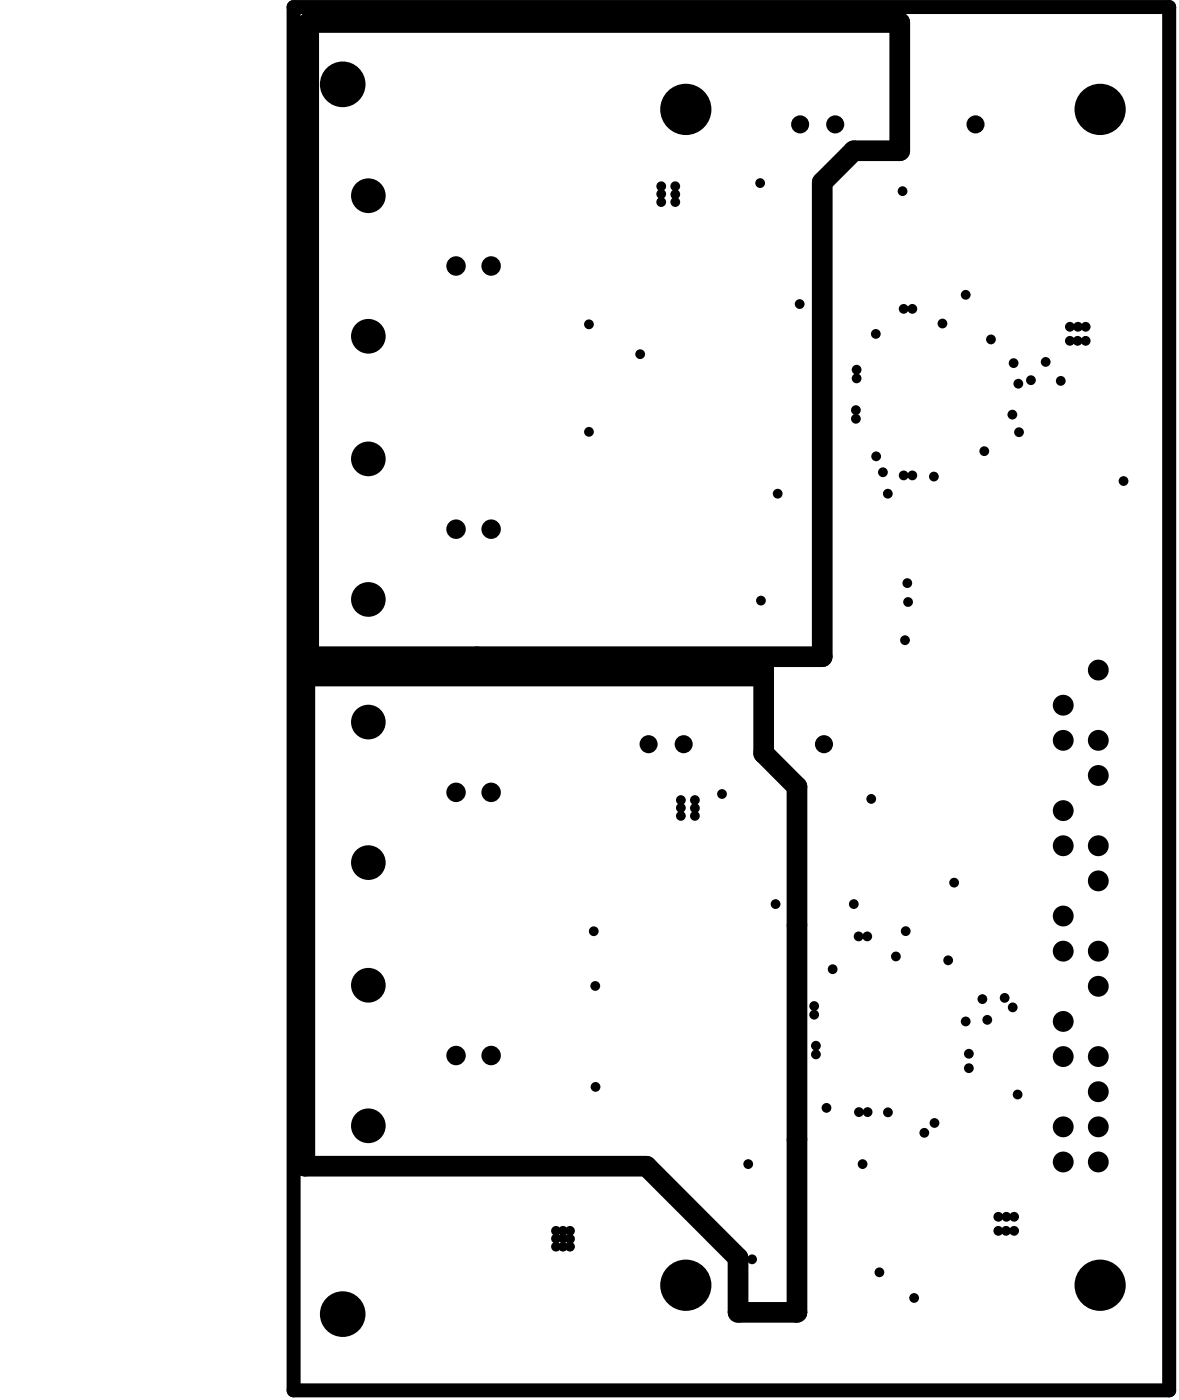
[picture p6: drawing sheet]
<svg xmlns="http://www.w3.org/2000/svg" width="284mm" height="337mm" viewBox="0 0 284 337" stroke-linecap="round" stroke-linejoin="round" font-family="sans-serif">
<path d="M74.3 5.4h142.2v30.9h-11.1l-7.6 7.6v114.1h-123.5zM72.4 158.2h.6M183.7 159.1v22.2l8 8v126.5h-14.1v-13.1l-22.1-22.1h-82.2v-117.9h110.4" fill="none" stroke="#000" stroke-width="5"/>
<path d="M70.6 1.7h210.7v332.9h-210.7z" fill="none" stroke="#000" stroke-width="3.4"/>
<g fill="#000">
<circle cx="82.4" cy="20.3" r="5.5"/>
<circle cx="165" cy="26.3" r="6.2"/>
<circle cx="192.5" cy="29.9" r="2.18"/>
<circle cx="200.9" cy="29.9" r="2.18"/>
<circle cx="234.7" cy="29.9" r="2.18"/>
<circle cx="264.7" cy="26.3" r="6.2"/>
<circle cx="88.6" cy="47.1" r="4.2"/>
<circle cx="159.1" cy="48.6" r="1.18"/>
<circle cx="159.1" cy="44.8" r="1.18"/>
<circle cx="159.1" cy="46.7" r="1.18"/>
<circle cx="162.4" cy="44.8" r="1.18"/>
<circle cx="162.4" cy="48.6" r="1.18"/>
<circle cx="162.4" cy="46.8" r="1.18"/>
<circle cx="182.9" cy="44.1" r="1.18"/>
<circle cx="217.1" cy="46" r="1.18"/>
<circle cx="109.7" cy="64" r="2.34"/>
<circle cx="118.1" cy="64" r="2.34"/>
<circle cx="141.7" cy="78" r="1.18"/>
<circle cx="192.4" cy="73.2" r="1.18"/>
<circle cx="217.4" cy="74.3" r="1.18"/>
<circle cx="219.5" cy="74.3" r="1.18"/>
<circle cx="226.7" cy="77.9" r="1.18"/>
<circle cx="232.3" cy="70.9" r="1.18"/>
<circle cx="257.4" cy="78.6" r="1.18"/>
<circle cx="259.3" cy="78.6" r="1.18"/>
<circle cx="261.2" cy="78.6" r="1.18"/>
<circle cx="88.6" cy="80.9" r="4.2"/>
<circle cx="154" cy="85.2" r="1.18"/>
<circle cx="205.9" cy="98.7" r="1.18"/>
<circle cx="206.1" cy="91.1" r="1.18"/>
<circle cx="206.1" cy="89" r="1.18"/>
<circle cx="210.7" cy="80.4" r="1.18"/>
<circle cx="238.4" cy="81.7" r="1.18"/>
<circle cx="243.5" cy="99.8" r="1.18"/>
<circle cx="243.8" cy="87.4" r="1.18"/>
<circle cx="245" cy="92.3" r="1.18"/>
<circle cx="248" cy="91.5" r="1.18"/>
<circle cx="251.6" cy="87.1" r="1.18"/>
<circle cx="255.2" cy="91.7" r="1.18"/>
<circle cx="257.4" cy="82" r="1.18"/>
<circle cx="259.2" cy="82" r="1.18"/>
<circle cx="261.2" cy="82" r="1.18"/>
<circle cx="88.6" cy="110.4" r="4.2"/>
<circle cx="141.7" cy="103.9" r="1.18"/>
<circle cx="187.1" cy="118.8" r="1.18"/>
<circle cx="205.9" cy="100.8" r="1.18"/>
<circle cx="210.8" cy="109.8" r="1.18"/>
<circle cx="212.4" cy="113.6" r="1.18"/>
<circle cx="213.6" cy="118.8" r="1.18"/>
<circle cx="217.4" cy="114.4" r="1.18"/>
<circle cx="219.5" cy="114.4" r="1.18"/>
<circle cx="224.7" cy="114.7" r="1.18"/>
<circle cx="236.8" cy="108.6" r="1.18"/>
<circle cx="245.1" cy="104" r="1.18"/>
<circle cx="270.3" cy="115.8" r="1.18"/>
<circle cx="109.7" cy="127.3" r="2.34"/>
<circle cx="118.1" cy="127.3" r="2.34"/>
<circle cx="88.6" cy="144.3" r="4.2"/>
<circle cx="183.1" cy="144.5" r="1.18"/>
<circle cx="217.7" cy="154.1" r="1.18"/>
<circle cx="218.3" cy="140.3" r="1.18"/>
<circle cx="218.5" cy="144.9" r="1.18"/>
<circle cx="88.6" cy="173.8" r="4.2"/>
<circle cx="156" cy="179.1" r="2.18"/>
<circle cx="164.5" cy="179.1" r="2.18"/>
<circle cx="198.2" cy="179.1" r="2.18"/>
<circle cx="255.8" cy="178.2" r="2.51"/>
<circle cx="255.8" cy="169.7" r="2.51"/>
<circle cx="264.2" cy="161.2" r="2.51"/>
<circle cx="264.2" cy="178.2" r="2.51"/>
<circle cx="109.7" cy="190.7" r="2.34"/>
<circle cx="118.1" cy="190.7" r="2.34"/>
<circle cx="163.8" cy="196.3" r="1.18"/>
<circle cx="163.8" cy="194.4" r="1.18"/>
<circle cx="163.8" cy="192.5" r="1.18"/>
<circle cx="167.2" cy="196.3" r="1.18"/>
<circle cx="167.2" cy="194.5" r="1.18"/>
<circle cx="167.2" cy="192.5" r="1.18"/>
<circle cx="173.7" cy="191.1" r="1.18"/>
<circle cx="209.6" cy="192.3" r="1.18"/>
<circle cx="255.8" cy="195.1" r="2.51"/>
<circle cx="264.2" cy="186.6" r="2.51"/>
<circle cx="88.6" cy="207.6" r="4.2"/>
<circle cx="186.6" cy="217.6" r="1.18"/>
<circle cx="205.4" cy="217.6" r="1.18"/>
<circle cx="229.5" cy="212.4" r="1.18"/>
<circle cx="255.8" cy="203.5" r="2.51"/>
<circle cx="264.2" cy="212" r="2.51"/>
<circle cx="264.2" cy="203.5" r="2.51"/>
<circle cx="88.6" cy="237.1" r="4.2"/>
<circle cx="142.8" cy="224.1" r="1.18"/>
<circle cx="143.2" cy="237.3" r="1.18"/>
<circle cx="200.3" cy="233.2" r="1.18"/>
<circle cx="206.6" cy="225.3" r="1.18"/>
<circle cx="208.6" cy="225.3" r="1.18"/>
<circle cx="215.5" cy="230.2" r="1.18"/>
<circle cx="217.9" cy="224.1" r="1.18"/>
<circle cx="228.1" cy="231.1" r="1.18"/>
<circle cx="255.8" cy="228.9" r="2.51"/>
<circle cx="255.8" cy="220.4" r="2.51"/>
<circle cx="264.2" cy="237.3" r="2.51"/>
<circle cx="264.2" cy="228.9" r="2.51"/>
<circle cx="109.7" cy="254" r="2.34"/>
<circle cx="118.1" cy="254" r="2.34"/>
<circle cx="195.9" cy="242.1" r="1.18"/>
<circle cx="195.9" cy="244.2" r="1.18"/>
<circle cx="196.3" cy="253.7" r="1.18"/>
<circle cx="196.3" cy="251.7" r="1.18"/>
<circle cx="232.3" cy="245.8" r="1.18"/>
<circle cx="233.1" cy="253.6" r="1.18"/>
<circle cx="233.1" cy="257" r="1.18"/>
<circle cx="236.3" cy="240.4" r="1.18"/>
<circle cx="237.5" cy="245.4" r="1.18"/>
<circle cx="241.7" cy="240.1" r="1.18"/>
<circle cx="243.6" cy="242.4" r="1.18"/>
<circle cx="255.8" cy="245.8" r="2.51"/>
<circle cx="255.8" cy="254.3" r="2.51"/>
<circle cx="264.2" cy="254.3" r="2.51"/>
<circle cx="88.6" cy="270.9" r="4.2"/>
<circle cx="143.3" cy="261.6" r="1.18"/>
<circle cx="198.8" cy="266.6" r="1.18"/>
<circle cx="206.6" cy="267.6" r="1.18"/>
<circle cx="208.7" cy="267.6" r="1.18"/>
<circle cx="213.6" cy="267.7" r="1.18"/>
<circle cx="222.4" cy="272.6" r="1.18"/>
<circle cx="224.8" cy="270.2" r="1.18"/>
<circle cx="244.8" cy="263.4" r="1.18"/>
<circle cx="255.8" cy="271.2" r="2.51"/>
<circle cx="255.8" cy="279.6" r="2.51"/>
<circle cx="264.2" cy="271.2" r="2.51"/>
<circle cx="264.2" cy="262.7" r="2.51"/>
<circle cx="264.2" cy="279.6" r="2.51"/>
<circle cx="133.8" cy="298.1" r="1.18"/>
<circle cx="133.8" cy="296.2" r="1.18"/>
<circle cx="135.4" cy="298" r="1.18"/>
<circle cx="135.4" cy="296.2" r="1.18"/>
<circle cx="137.1" cy="298.1" r="1.18"/>
<circle cx="137.1" cy="296.2" r="1.18"/>
<circle cx="180" cy="280.1" r="1.18"/>
<circle cx="207.5" cy="280.1" r="1.18"/>
<circle cx="240.2" cy="292.8" r="1.18"/>
<circle cx="240.2" cy="296.2" r="1.18"/>
<circle cx="242" cy="296.2" r="1.18"/>
<circle cx="242.1" cy="292.8" r="1.18"/>
<circle cx="244" cy="292.8" r="1.18"/>
<circle cx="244" cy="296.2" r="1.18"/>
<circle cx="82.4" cy="316.2" r="5.5"/>
<circle cx="133.8" cy="300" r="1.18"/>
<circle cx="135.4" cy="300" r="1.18"/>
<circle cx="137.1" cy="300" r="1.18"/>
<circle cx="165" cy="309.3" r="6.2"/>
<circle cx="180.9" cy="303" r="1.18"/>
<circle cx="211.6" cy="306.2" r="1.18"/>
<circle cx="219.9" cy="312.3" r="1.18"/>
<circle cx="264.7" cy="309.3" r="6.2"/>
</g>
</svg>
